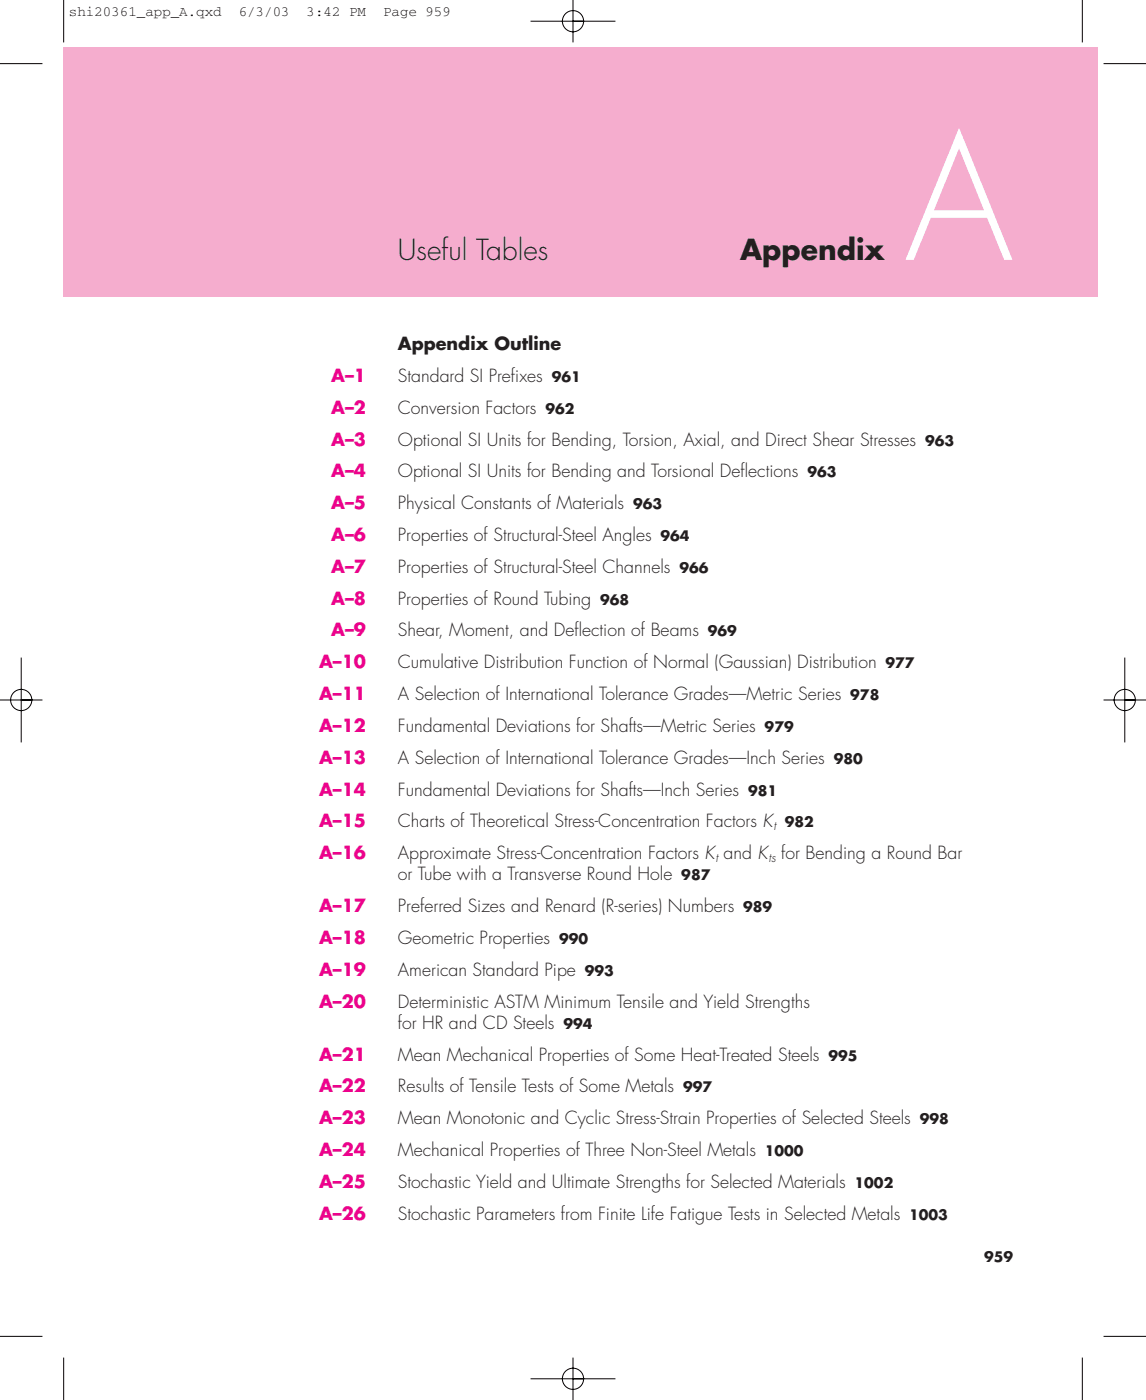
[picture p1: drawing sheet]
<svg xmlns="http://www.w3.org/2000/svg" width="229mm" height="279mm" viewBox="0 0 229 279" stroke-linecap="round" stroke-linejoin="round" font-family="sans-serif">
<defs><g id="words">
<text font-size="33.9" fill="#fff" x="180.4" y="51.9">A</text>
<g font-size="5.6" fill="#231f20">
<text x="79.4" y="51.9">Useful Tables</text>
<text x="147.6" y="51.9">Appendix</text>
</g>
<g font-size="3.5" fill="#231f20">
<text x="79.4" y="69.9">Appendix Outline</text>
<text x="79.4" y="76.2">Standard SI Pref</text>
<text x="101.9" y="76.2">ixes</text>
<text x="79.4" y="82.6">Conversion Factors</text>
<text x="79.4" y="88.9">Optional SI Units for Bending, Torsion, Axial, and Direct Shear Stresses</text>
<text x="79.4" y="95.3">Optional SI Units for Bending and Torsional Deflections</text>
<text x="79.4" y="101.6">Physical Constants of Materials</text>
<text x="79.4" y="108">Properties of Structural-Steel Angles</text>
<text x="79.4" y="114.3">Properties of Structural-Steel Channels</text>
<text x="79.4" y="120.7">Properties of Round Tubing</text>
<text x="79.4" y="127">Shear, Moment, and Deflection of Beams</text>
<text x="79.4" y="133.4">Cumulative Distribution Function of Normal (Gaussian) Distribution</text>
<text x="79.4" y="139.7">A Selection of International Tolerance Grades—Metric Series</text>
<text x="79.4" y="146.1">Fundamental Deviations for Shafts—Metric Series</text>
<text x="79.4" y="152.4">A Selection of International Tolerance Grades—Inch Series</text>
<text x="79.4" y="158.8">Fundamental Deviations for Shafts—Inch Series</text>
<text x="79.4" y="165.1">Charts of Theoretical Stress-Concentration Factors K</text>
<text x="79.4" y="171.5">Approximate Stress-Concentration Factors K and K for Bending a Round Bar</text>
<text x="79.4" y="175.7">or Tube with a Transverse Round Hole</text>
<text x="79.4" y="182">Preferred Sizes and Renard (R-series) Numbers</text>
<text x="79.4" y="188.4">Geometric Properties</text>
<text x="79.4" y="194.7">American Standard Pipe</text>
<text x="79.4" y="201.1">Deterministic ASTM Minimum Tensile and Yield Strengths</text>
<text x="79.4" y="205.3">for HR and CD Steels</text>
<text x="79.4" y="211.7">Mean Mechanical Properties of Some Heat-Treated Steels</text>
<text x="79.4" y="218">Results of Tensile Tests of Some Metals</text>
<text x="79.4" y="224.4">Mean Monotonic and Cyclic Stress-Strain Properties of Selected Steels</text>
<text x="79.4" y="230.7">Mechanical Properties of Three Non-Steel Metals</text>
<text x="79.4" y="237.1">Stochastic Yield and Ultimate Strengths for Selected Materials</text>
<text x="79.4" y="243.4">Stochastic Parameters from Finite Life Fatigue Tests in Selected Metals</text>
</g>
<g font-size="3.5" fill="#ed028c">
<text x="66.1" y="76.2">A–1</text>
<text x="66.1" y="82.6">A–2</text>
<text x="66.1" y="88.9">A–3</text>
<text x="66.1" y="95.3">A–4</text>
<text x="66.1" y="101.6">A–5</text>
<text x="66.1" y="108">A–6</text>
<text x="66.1" y="114.3">A–7</text>
<text x="66.1" y="120.7">A–8</text>
<text x="66.1" y="127">A–9</text>
<text x="63.7" y="133.4">A–10</text>
<text x="63.7" y="139.7">A–11</text>
<text x="63.7" y="146.1">A–12</text>
<text x="63.7" y="152.4">A–13</text>
<text x="63.7" y="158.8">A–14</text>
<text x="63.7" y="165.1">A–15</text>
<text x="63.7" y="171.5">A–16</text>
<text x="63.7" y="182">A–17</text>
<text x="63.7" y="188.4">A–18</text>
<text x="63.7" y="194.7">A–19</text>
<text x="63.7" y="201.1">A–20</text>
<text x="63.7" y="211.7">A–21</text>
<text x="63.7" y="218">A–22</text>
<text x="63.7" y="224.4">A–23</text>
<text x="63.7" y="230.7">A–24</text>
<text x="63.7" y="237.1">A–25</text>
<text x="63.7" y="243.4">A–26</text>
</g>
<g font-size="2.8">
<text x="13.8" y="3.2">shi20361_app_A.qxd</text>
<text x="47.6" y="3.2">6/3/03</text>
<text x="61.2" y="3.2">3:42 PM</text>
<text x="76.4" y="3.2">Page 959</text>
</g>
<g font-size="2.8" fill="#231f20">
<text x="110.1" y="76.2">961</text>
<text x="108.8" y="82.6">962</text>
<text x="184.5" y="88.9">963</text>
<text x="161.1" y="95.3">963</text>
<text x="126.3" y="101.6">963</text>
<text x="131.8" y="108">964</text>
<text x="135.5" y="114.3">966</text>
<text x="119.7" y="120.7">968</text>
<text x="141.2" y="127">969</text>
<text x="176.6" y="133.4">977</text>
<text x="169.6" y="139.7">978</text>
<text x="152.5" y="146.1">979</text>
<text x="166.3" y="152.4">980</text>
<text x="149.2" y="158.8">981</text>
<text x="156.6" y="165.1">982</text>
<text x="135.9" y="175.7">987</text>
<text x="148.2" y="182">989</text>
<text x="111.5" y="188.4">990</text>
<text x="116.7" y="194.7">993</text>
<text x="112.4" y="205.3">994</text>
<text x="165.2" y="211.7">995</text>
<text x="136.2" y="218">997</text>
<text x="183.5" y="224.4">998</text>
<text x="152.6" y="230.7">1000</text>
<text x="170.5" y="237.1">1002</text>
<text x="181.4" y="243.4">1003</text>
<text x="196.3" y="251.9">959</text>
</g>
<g font-size="2.5" fill="#231f20">
<text x="154.3" y="165.6">t</text>
<text x="142.7" y="172">t</text>
<text x="153.3" y="172">ts</text>
</g>
</g></defs>
<path d="M12.7 9.5h206.4v49.8h-206.4z" fill="#f5adce"/>
<path d="M13.1 0h77.6v3.9h-77.6z" fill="#fff"/>
<g fill="none" stroke="#fff" stroke-width=".2">
<path d="M0 12.7h8.5M12.7 0v8.5M105.8 4.2h17M114.3 4.2h2.1a2.12 2.12 0 0 1-3 2 2.12 2.12 0 0 1-.5-3.6 2.12 2.12 0 0 1 3.4 1.1l.1 .5M114.3 0v8.5M215.9 0v8.5M220.1 12.7h8.5M0 139.7h8.5M4.2 139.7h2.1a2.12 2.12 0 0 1-3 1.9 2.12 2.12 0 0 1-.4-3.5 2.12 2.12 0 0 1 3.4 1v.6M4.2 131.2v17M220.1 139.7h8.5M224.4 139.7h2.1a2.12 2.12 0 0 1-3 1.9 2.12 2.12 0 0 1-.5-3.5 2.12 2.12 0 0 1 3.4 1l.1 .6"/>
<path d="M224.4 131.2v17M0 266.7h8.5M12.7 270.9v8.5M105.8 275.2h17M114.3 275.2h2.1a2.12 2.12 0 0 1-3 1.9 2.12 2.12 0 0 1-.5-3.6 2.12 2.12 0 0 1 3.4 1.1l.1 .6M114.3 270.9v8.5M215.9 270.9v8.5M220.1 266.7h8.5"/>
</g>
<g fill="none" stroke="#000" stroke-width=".2">
<path d="M0 12.7h8.5M12.7 0v8.5M105.8 4.2h17M114.3 4.2h2.1a2.12 2.12 0 0 1-3 2 2.12 2.12 0 0 1-.5-3.6 2.12 2.12 0 0 1 3.4 1.1l.1 .5M114.3 0v8.5M215.9 0v8.5M220.1 12.7h8.5M0 139.7h8.5M4.2 139.7h2.1a2.12 2.12 0 0 1-3 1.9 2.12 2.12 0 0 1-.4-3.5 2.12 2.12 0 0 1 3.4 1v.6M4.2 131.2v17M220.1 139.7h8.5M224.4 139.7h2.1a2.12 2.12 0 0 1-3 1.9 2.12 2.12 0 0 1-.5-3.5 2.12 2.12 0 0 1 3.4 1l.1 .6"/>
<path d="M224.4 131.2v17M0 266.7h8.5M12.7 270.9v8.5M105.8 275.2h17M114.3 275.2h2.1a2.12 2.12 0 0 1-3 1.9 2.12 2.12 0 0 1-.5-3.6 2.12 2.12 0 0 1 3.4 1.1l.1 .6M114.3 270.9v8.5M215.9 270.9v8.5M220.1 266.7h8.5"/>
</g>
<use href="#words"/>
</svg>
